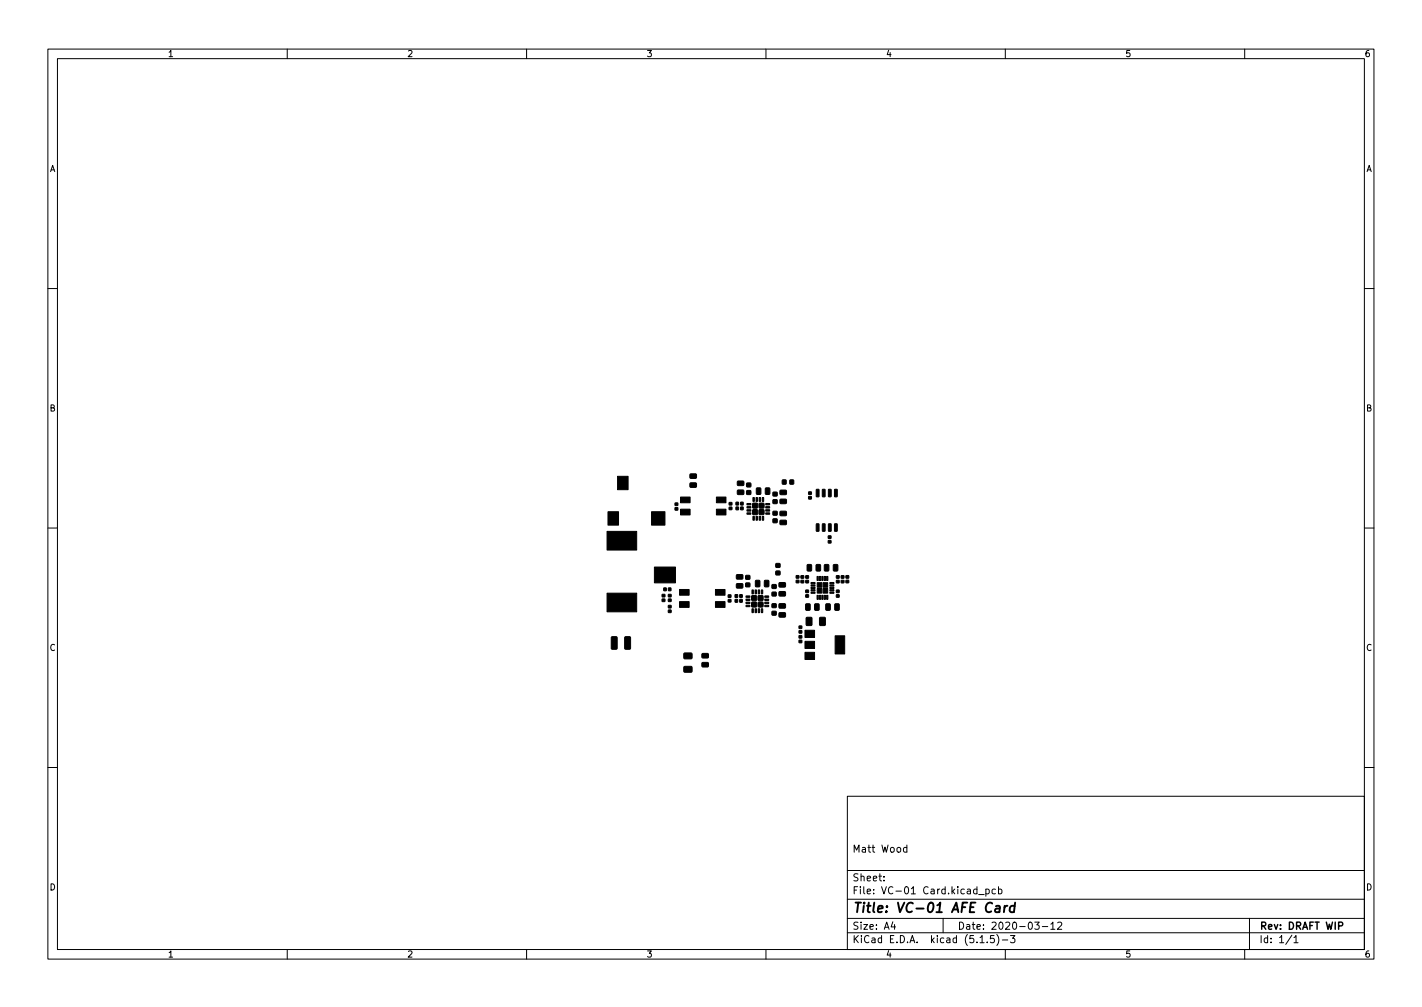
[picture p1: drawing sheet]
<svg xmlns="http://www.w3.org/2000/svg" width="297mm" height="210mm" viewBox="0 0 297 210" stroke-linecap="round" stroke-linejoin="round" font-family="sans-serif">
<defs><g id="words">
<text font-size="2.8" x="178" y="190.6">Title: VC-01 AFE Card</text>
<g font-size="2.1">
<text x="178" y="178">Matt Wood</text>
<text x="178" y="184">Sheet:</text>
<text x="178" y="186.7">File: VC-01 Card.kicad_pcb</text>
<text x="178" y="196.9">KiCad E.D.A. kicad (5.1.5)-3</text>
<text x="178" y="194.1">Size: A4</text>
<text x="200" y="194.1">Date: 2020-03-12</text>
<text x="263" y="194.1">Rev: DRAFT WIP</text>
<text x="263" y="196.9">Id: 1/1</text>
</g>
<g font-size="1.8">
<text x="35" y="11.9">1</text>
<text x="85" y="11.9">2</text>
<text x="135" y="11.9">3</text>
<text x="185" y="11.9">4</text>
<text x="235" y="11.9">5</text>
<text x="285" y="11.9">6</text>
<text x="10.3" y="35.9">A</text>
<text x="285.3" y="35.9">A</text>
<text x="10.3" y="85.9">B</text>
<text x="285.3" y="85.9">B</text>
<text x="10.3" y="135.9">C</text>
<text x="285.3" y="135.9">C</text>
<text x="10.3" y="185.9">D</text>
<text x="285.3" y="185.9">D</text>
<text x="35" y="199.9">1</text>
<text x="85" y="199.9">2</text>
<text x="135" y="199.9">3</text>
<text x="185" y="199.9">4</text>
<text x="235" y="199.9">5</text>
<text x="285" y="199.9">6</text>
</g>
</g></defs>
<g fill="none" stroke="#000" stroke-width=".21">
<path d="M10 10.2h277v190.1h-277zM12 12.2h273v186.1h-273zM60 10.2v2M110 10.2v2M160 10.2v2M210 10.2v2M260 10.2v2M10 60.2h2M285 60.2h2M10 110.2h2M285 110.2h2M10 160.2h2"/>
<path d="M177 166.3h108v32h-108zM189.4 177l-.4-.1-.3 .3 .2 .7h.5M189.4 176.4v1.5M285 160.2h2M60 198.3v2M110 198.3v2M160 198.3v2M177 194.8h108M177 191.8h108M177 187.8h108M177 181.8h108M184.6 183.8v.1"/>
<path d="M184.6 183v.1M186.5 192.5l-.4 1h1M186.9 193v1M197 191.8v3M204.4 186.8h1.2M204.7 196.8h.9M205.9 185.7l.5-.1 .2 .3-.1 .7h-.6M205.9 185.6v1.5M206.2 196.7v.1M207.6 195.3h-.7v.7l.2-.1 .5 .1 .1 .2-.1 .5-.2 .1-.5-.1M207.9 185.7l-.4-.1-.3 .3 .2 .7h.5M208.2 195.1a1.72 1.72 0 0 1 0 2.3"/>
<path d="M208.6 185.7l.4-.1 .3 .3-.2 .7h-.5M208.6 185.1v1.5M209.4 196.3h1.1M210 198.3v2M211.1 195.3h.9l-.5 .6 .4 .1v.7l-.2 .1-.6-.1M216.1 192.5h1l-.5 .6 .4 .1v.7l-.2 .1-.7-.1M217.7 193.5h1.2M219.5 193l.4-.5v1.5M219.5 194h.9M220.9 192.7l.6-.2 .3 .5-.9 1h.9M260 198.3v2M261 191.8v6.5"/>
<path d="M269.9 195.3l-1.3 1.9M270.3 195.8l.4-.5v1.5M270.3 196.8h.8"/>
</g>
<path d="M279.6 193.3l.7-.1 .2-.2-.1-.3-.8-.2v1.5" fill="none" stroke="#000" stroke-width=".3"/>
<path d="M208 189.2h.8v1.3M208.9 189.6l-.7 .1a.4 .4 0 0 0-.4 .3 .4 .4 0 0 0 .3 .5l.7-.1M209.9 189.1l-.2 1.4M210.4 189.1l-.4 .1-.2 .3M212 189.2a.66 .66 0 0 0-1 .3l-.1 .6 .1 .3h.8M212 188.5l-.2 2" fill="none" stroke="#000" stroke-width=".4"/>
<g fill="#000" stroke="#000" stroke-width=".21">
<path d="M144.2 99h1.2l.1 .8-1.3 .1zM126.8 110.9h6.2v3.9h-6.2zM127 106.8h2.2v2.8h-2.2zM129 99.4h2.2v2.8h-2.2zM136.7 118.4h4.4v3.3h-4.4zM136.1 106.8h2.8v2.8h-2.8zM141 106h.6v.5h-.6zM141 105h.6v.5h-.6zM142.2 103.8h2v1.2h-2zM142.2 106.3h2v1.2h-2zM144.2 100.9l1.2-.1 .1 .9h-1.3zM149.6 106.3h2v1.2h-2z"/>
<path d="M149.6 103.8h2v1.2h-2zM152.3 104.9h.6v.5h-.6zM152.3 105.9h.6v.5h-.6zM153.7 104.9h.6v.5h-.6zM153.7 105.9h.6v.5h-.6zM153.9 120h1.2l.1 .8-1.3 .1zM154.7 104.9h.5v.5h-.5zM154.7 105.9h.5v.5h-.5zM154.1 100.5h1.2l.1 .8-1.3 .1zM154.1 102.4l1.2-.1 .1 .9h-1.3zM156 100.9h.8v.7h-.8zM156 102.5l.8-.1v.8h-.8z"/>
<path d="M156 105.1h.8v.3h-.7zM156 105.8h.8v.2l-.7 .1zM156 106.4h.8v.3h-.7zM156 107.1h.8v.2l-.7 .1zM157.3 103.9h.3l-.1 .8-.2-.1zM157.3 107.8l.3 .1-.1 .7h-.2zM157.3 105.1h.9v.9h-.9zM157.3 106.5h.9v.9h-.9zM157.9 103.9h.3v.8l-.3-.1zM157.9 107.8l.3 .1v.7h-.3zM158 101.9l.9 .1-.1 1.2-.8-.1zM158.6 103.9h.3l-.1 .8-.2-.1z"/>
<path d="M158.6 107.8l.3 .1-.1 .7h-.2zM158.6 105.1h.9v.9h-.9zM158.6 106.5h.9v.9h-.9zM159.2 103.9h.3v.8l-.3-.1zM159.2 107.8l.3 .1v.7h-.3zM159.9 101.9l.9 .1-.1 1.2-.8-.1zM160 107.1h.7l.1 .2-.8 .1zM160 106.4h.7l.1 .3h-.8zM160 105.8h.7l.1 .2-.8 .1zM160 105.1h.7l.1 .3h-.8zM161.5 104.4l.8-.1v.8h-.8zM161.5 102.8h.8v.7h-.8z"/>
<path d="M161.5 106.8h.8v.7h-.8zM161.5 108.4l.8-.1v.8h-.8zM162.1 119.3h.8v.7h-.8zM162.1 117.7h.8v.7h-.8zM163.4 100.2l.8 .1v.8l-.8-.1zM163 102.4h1.2l.1 .8-1.3 .1zM163 104.3l1.2-.1 .1 .9h-1.3zM163 106.8h1.2l.1 .8-1.3 .1zM163 108.7l1.2-.1 .1 .9h-1.3zM165 100.2l.8 .1-.1 .8-.7-.1zM168.6 117.9l.9 .1-.1 1.2-.8-.1zM168.9 103.7h.6v.5h-.6z"/>
<path d="M168.9 102.7h.6v.5h-.6zM170.5 109.4l.6 .1-.1 1.4-.5-.1zM170.5 102.2l.6 .1-.1 1.4-.5-.1zM170.5 117.9l.9 .1-.1 1.2-.8-.1zM171.8 109.4l.6 .1-.1 1.4-.5-.1zM171.8 102.2l.6 .1-.1 1.4-.5-.1zM172.2 117.9l.7-.1 .2 .2v1l-.1 .2-.8-.1zM173 112.9h.6v.5h-.6zM173 111.9h.6v.5h-.6zM173.1 109.4l.5 .1-.1 1.4-.5-.1zM173.1 102.2l.5 .1-.1 1.4-.5-.1zM174.3 109.4l.6 .1-.1 1.4-.5-.1z"/>
<path d="M174.3 102.2l.6 .1-.1 1.4-.5-.1zM174.1 117.9l.7-.1 .2 .2v1l-.1 .2-.8-.1zM126.8 123.8h6.2v3.9h-6.2zM127.7 133l1-.1 .2 .2v2.2l-.1 .3h-.9l-.2-.2zM130.5 133l1-.1 .2 .2v2.2l-.1 .3h-.9l-.2-.2zM138.3 124.1h.6v.5h-.6zM138.3 125.1h.6v.5h-.6zM138.7 122.8h.5v.5h-.5zM139.6 122.8h.5v.5h-.5zM139.6 127.4h.6v.5h-.6zM139.6 126.4h.6v.5h-.6zM139.6 124.1h.6v.5h-.6z"/>
<path d="M139.6 125.1h.6v.5h-.6zM141.9 123.1h2v1.2h-2zM141.9 125.6h2v1.2h-2zM142.9 139.2h1.6v1.1h-1.6zM142.9 136.4h1.6v1.1h-1.6zM146.7 136.5h1.2l.1 .8-1.3 .1zM146.7 138.4l1.2-.1 .1 .9h-1.3zM149.5 125.6h2v1.2h-2zM149.5 123.1h2v1.2h-2zM152.1 125.2h.6v.5h-.6zM152.1 124.2h.6v.5h-.6zM153.6 124.2h.5v.5h-.5z"/>
<path d="M153.6 125.2h.5v.5h-.5zM154.5 124.2h.5v.5h-.5zM154.5 125.2h.5v.5h-.5zM153.9 121.9h1.2l.1 .8-1.3 .1zM155.8 121.8l.8-.1v.8h-.8zM155.8 120.2h.8v.7h-.8zM155.8 124.4h.8v.3h-.7zM155.8 125.1h.8v.2l-.7 .1zM155.8 125.7h.8v.3h-.7zM155.8 126.4h.8v.2l-.7 .1zM157.1 123.2h.3l-.1 .8-.2-.1zM157.1 127.1l.3 .1-.1 .7h-.2z"/>
<path d="M157.1 124.4h.9v.9h-.9zM157.1 125.8h.9v.9h-.9zM157.7 123.2h.3v.8l-.3-.1zM157.7 127.1l.3 .1v.7h-.3zM157.8 121.2l.9 .1-.1 1.2-.8-.1zM158.4 123.2h.3l-.1 .8-.2-.1zM158.4 127.1l.3 .1-.1 .7h-.2zM158.4 124.4h.9v.9h-.9zM158.4 125.8h.9v.9h-.9zM159 123.2h.3v.8l-.3-.1zM159 127.1l.3 .1v.7h-.3zM159.7 121.2l.7-.1 .2 .2v1l-.1 .2-.8-.1z"/>
<path d="M159.8 126.4h.7l.1 .2-.8 .1zM159.8 125.7h.7l.1 .3h-.8zM159.8 125.1h.7l.1 .2-.8 .1zM159.8 124.4h.7l.1 .3h-.8zM161.3 122.1h.8v.7h-.8zM161.3 123.7l.8-.1v.8h-.8zM161.3 127.7l.8-.1v.8h-.8zM161.3 126.1h.8v.7h-.8zM162.8 123.6l1.2-.1 .1 .8-.2 .2-1.1-.1-.1-.1zM162.8 121.7h1.2l.1 .8-.2 .1h-1.1l-.1-.2zM162.8 128l1.2-.1 .1 .9h-1.3zM162.8 126.1h1.2l.1 .8-1.3 .1z"/>
<path d="M166.3 121.2h.6v.5h-.6zM166.3 120.2h.6v.5h-.6zM166.9 133.7h.6v.5h-.6zM166.9 132.7h.6v.5h-.6zM166.9 130.7h.6v.5h-.6zM166.9 131.7h.6v.5h-.6zM167.3 121.2h.6v.5h-.6zM167.3 120.2h.6v.5h-.6zM168.2 133.9h2v1.5h-2zM168.2 136.2h2v1.5h-2zM168.2 131.6h2v1.5h-2zM168.3 124.2h.6v.5h-.6z"/>
<path d="M168.3 123.2h.6v.5h-.6zM168.3 120.2h.6v.5h-.6zM168.3 121.2h.6v.5h-.6zM168.3 126.1l.9 .1-.1 1.2-.8-.1zM168.4 128.9l1.2 .1-.1 1.6-1.1-.1zM169.4 121.6h.9v.3h-.9zM169.4 122.1h.9v.3h-.9zM169.4 122.6h.9v.3h-.9zM169.4 123.1h.9v.3h-.9zM169.4 123.6h.9v.3h-.9zM170.7 121.7h1v.9h-1zM170.7 122.9h1v.9h-1z"/>
<path d="M170.2 126.1l.9 .1-.1 1.2-.8-.1zM170.7 124.3h.2v.8h-.2zM170.7 120.4h.2v.8h-.2zM171.2 124.3h.2v.8h-.2zM171.2 120.4h.2v.8h-.2zM171.9 122.9h1v.9h-1zM171.9 121.7h1v.9h-1zM171.7 124.3h.2v.8h-.2zM171.7 120.4h.2v.8h-.2zM171.2 128.9l1.2 .1-.1 1.6-1.1-.1zM172.2 124.3h.2v.8h-.2zM172.2 120.4h.2v.8h-.2z"/>
<path d="M172.7 124.3h.2v.8h-.2zM172.7 120.4h.2v.8h-.2zM172.5 126.1l.9 .1-.1 1.2-.8-.1zM173.3 123.6h.9v.3h-.9zM173.3 123.1h.9v.3h-.9zM173.3 122.6h.9v.3h-.9zM173.3 122.1h.9v.3h-.9zM173.3 121.6h.9v.3h-.9zM174.4 132.7h2v3.8h-2zM174.4 126.1l.9 .1-.1 1.2-.8-.1zM174.7 123.2h.6v.5h-.6zM174.7 124.2h.6v.5h-.6z"/>
<path d="M174.7 121.2h.6v.5h-.6zM174.7 120.2h.6v.5h-.6zM175.7 120.2h.6v.5h-.6zM175.7 121.2h.6v.5h-.6zM176.7 120.2h.6v.5h-.6zM176.7 121.2h.6v.5h-.6z"/>
</g>
<use href="#words"/>
</svg>
